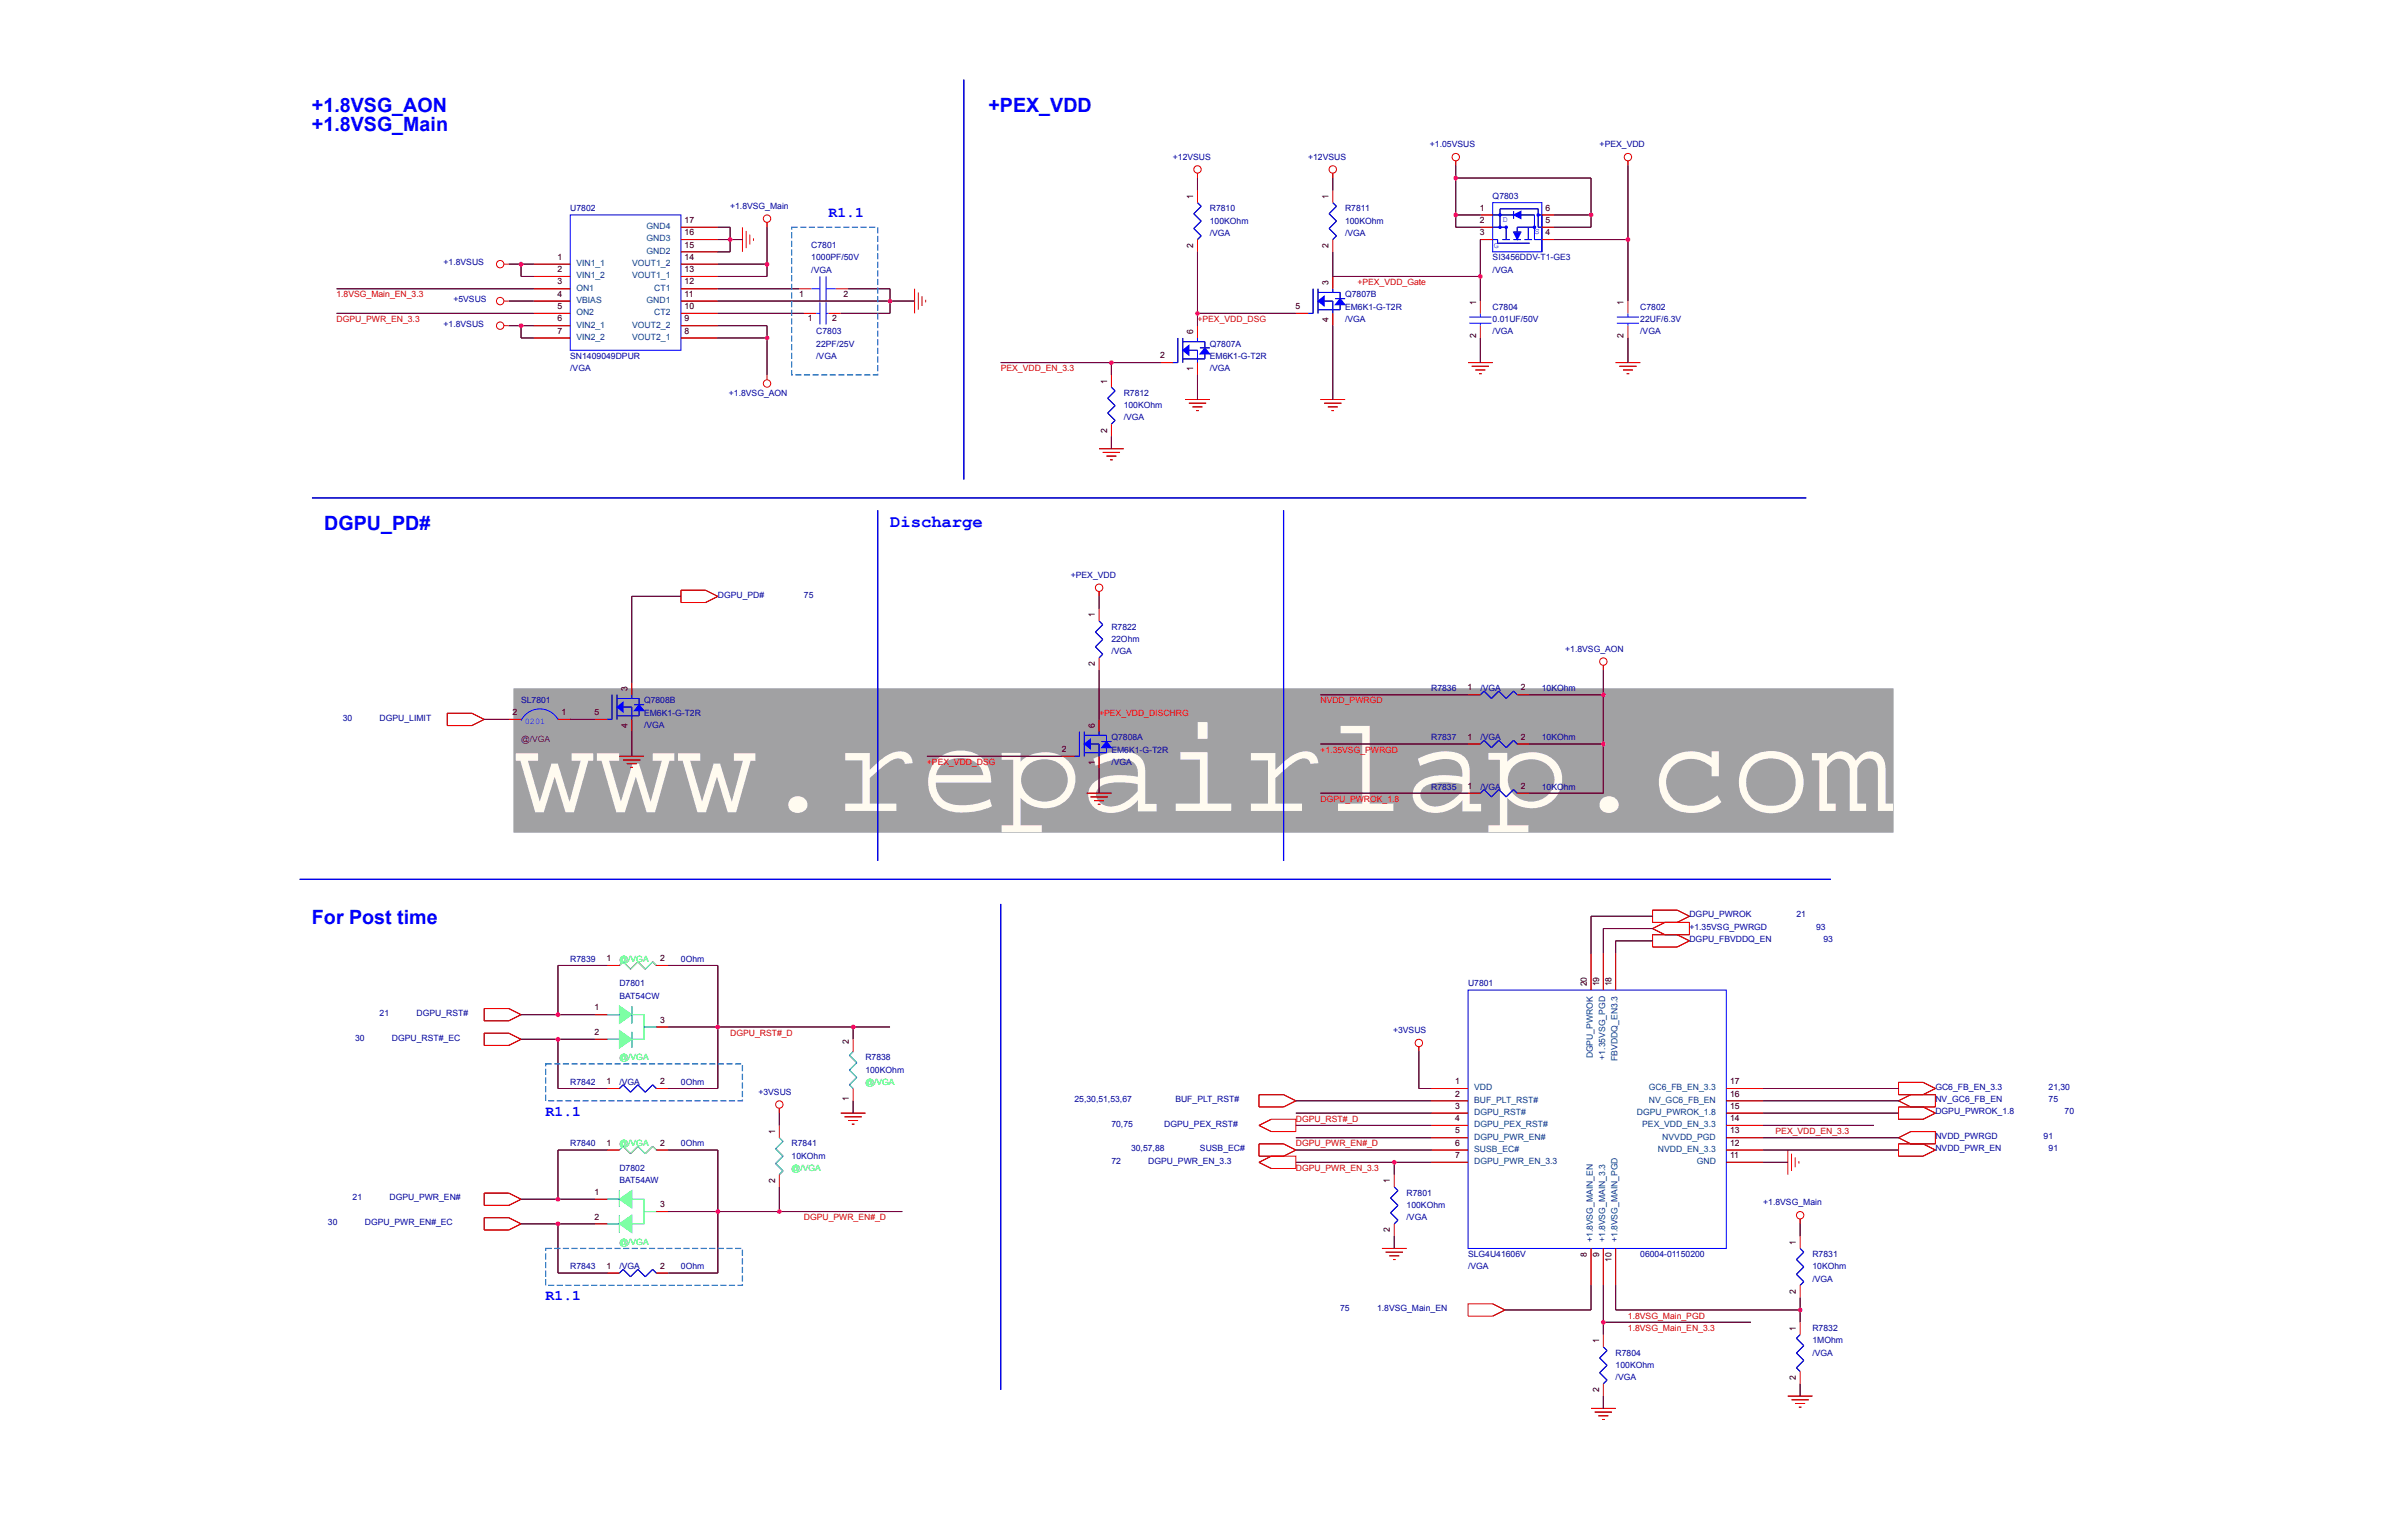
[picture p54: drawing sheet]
<svg xmlns="http://www.w3.org/2000/svg" width="220mm" height="139mm" viewBox="0 0 220 139" stroke-linecap="round" stroke-linejoin="round" font-family="sans-serif">
<defs><g id="words">
<text font-size="12.3" fill="#fffbf0" x="46.9" y="74">www.repairlap.com</text>
<g font-size="1.8" fill="#00f">
<text x="28.5" y="10.2">+1.8VSG_AON</text>
<text x="28.5" y="12">+1.8VSG_Main</text>
<text x="90.3" y="10.2">+PEX_VDD</text>
<text x="29.6" y="48.4">DGPU_PD#</text>
<text x="28.5" y="84.3">For Post time</text>
</g>
<text font-size="1.6" fill="#00f" x="81.3" y="48.2">Discharge</text>
<g font-size="1.3" fill="#00f">
<text x="75.7" y="19.8">R1.1</text>
<text x="49.8" y="101.8">R1.1</text>
<text x="49.8" y="118.7">R1.1</text>
</g>
<g font-size=".8" fill="#0000a0">
<text x="107.1" y="14.6">+12VSUS</text>
<text x="119.5" y="14.6">+12VSUS</text>
<text x="130.6" y="13.4">+1.05VSUS</text>
<text x="146.1" y="13.4">+PEX_VDD</text>
<text x="52.1" y="19.3">U7802</text>
<text x="66.7" y="19.1">+1.8VSG_Main</text>
<text x="74.1" y="22.7">C7801</text>
<text x="74.1" y="23.8">1000PF/50V</text>
<text x="110.5" y="19.3">R7810</text>
<text x="110.5" y="20.4">100KOhm</text>
<text x="110.5" y="21.5">/VGA</text>
<text x="122.8" y="19.3">R7811</text>
<text x="122.8" y="20.4">100KOhm</text>
<text x="122.8" y="21.5">/VGA</text>
<text x="136.3" y="18.2">Q7803</text>
<text x="136.3" y="23.8">SI3456DDV-T1-GE3</text>
<text x="40.5" y="24.2">+1.8VSUS</text>
<text x="40.5" y="29.8">+1.8VSUS</text>
<text x="41.4" y="27.6">+5VSUS</text>
<text x="74.1" y="24.9">/VGA</text>
<text x="122.8" y="27.1">Q7807B</text>
<text x="122.8" y="28.3">EM6K1-G-T2R</text>
<text x="122.8" y="29.4">/VGA</text>
<text x="136.3" y="24.9">/VGA</text>
<text x="136.3" y="28.3">C7804</text>
<text x="136.3" y="29.4">0.01UF/50V</text>
<text x="149.8" y="28.3">C7802</text>
<text x="149.8" y="29.4">22UF/6.3V</text>
<text x="52.1" y="32.8">SN1409049DPUR</text>
<text x="52.1" y="33.9">/VGA</text>
<text x="74.5" y="30.5">C7803</text>
<text x="74.5" y="31.6">22PF/25V</text>
<text x="74.5" y="32.8">/VGA</text>
<text x="110.5" y="31.6">Q7807A</text>
<text x="110.5" y="32.8">EM6K1-G-T2R</text>
<text x="110.5" y="33.9">/VGA</text>
<text x="136.3" y="30.5">/VGA</text>
<text x="149.8" y="30.5">/VGA</text>
<text x="66.6" y="36.1">+1.8VSG_AON</text>
<text x="102.6" y="36.1">R7812</text>
<text x="102.6" y="37.3">100KOhm</text>
<text x="102.6" y="38.4">/VGA</text>
<text x="97.8" y="52.8">+PEX_VDD</text>
<text x="65.6" y="54.6">DGPU_PD#</text>
<text x="73.4" y="54.6">75</text>
<text x="101.5" y="57.5">R7822</text>
<text x="101.5" y="58.6">22Ohm</text>
<text x="101.5" y="59.7">/VGA</text>
<text x="142.9" y="59.5">+1.8VSG_AON</text>
<text x="31.3" y="65.8">30</text>
<text x="34.7" y="65.8">DGPU_LIMIT</text>
<text x="47.6" y="64.2">SL7801</text>
<text x="58.8" y="64.2">Q7808B</text>
<text x="58.8" y="65.3">EM6K1-G-T2R</text>
<text x="130.7" y="63.1">R7836</text>
<text x="135.2" y="63.1">/VGA</text>
<text x="140.8" y="63.1">10KOhm</text>
<text x="58.8" y="66.5">/VGA</text>
<text x="101.5" y="67.6">Q7808A</text>
<text x="101.5" y="68.7">EM6K1-G-T2R</text>
<text x="101.5" y="69.8">/VGA</text>
<text x="130.7" y="67.6">R7837</text>
<text x="135.2" y="67.6">/VGA</text>
<text x="140.8" y="67.6">10KOhm</text>
<text x="130.7" y="72.1">R7835</text>
<text x="135.2" y="72.1">/VGA</text>
<text x="140.8" y="72.1">10KOhm</text>
<text x="154.3" y="83.8">DGPU_PWROK</text>
<text x="164.1" y="83.8">21</text>
<text x="52.1" y="87.8">R7839</text>
<text x="62.2" y="87.8">0Ohm</text>
<text x="154.3" y="84.9">+1.35VSG_PWRGD</text>
<text x="154.3" y="86">DGPU_FBVDDQ_EN</text>
<text x="165.9" y="84.9">93</text>
<text x="166.5" y="86">93</text>
<text x="32.4" y="95">30</text>
<text x="34.7" y="92.7">21</text>
<text x="35.8" y="95">DGPU_RST#_EC</text>
<text x="38" y="92.7">DGPU_RST#</text>
<text x="56.6" y="90">D7801</text>
<text x="56.6" y="91.2">BAT54CW</text>
<text x="127.2" y="94.3">+3VSUS</text>
<text x="134.1" y="90">U7801</text>
<text x="52.1" y="99">R7842</text>
<text x="56.6" y="99">/VGA</text>
<text x="62.2" y="99">0Ohm</text>
<text x="69.3" y="99.9">+3VSUS</text>
<text x="79" y="96.8">R7838</text>
<text x="79" y="97.9">100KOhm</text>
<text x="98.1" y="100.6">25,30,51,53,67</text>
<text x="107.3" y="100.6">BUF_PLT_RST#</text>
<text x="176.8" y="100.6">NV_GC6_FB_EN</text>
<text x="176.8" y="99.5">GC6_FB_EN_3.3</text>
<text x="176.8" y="101.7">DGPU_PWROK_1.8</text>
<text x="187.1" y="100.6">75</text>
<text x="187.1" y="99.5">21,30</text>
<text x="188.6" y="101.7">70</text>
<text x="52.1" y="104.7">R7840</text>
<text x="56.6" y="106.9">D7802</text>
<text x="62.2" y="104.7">0Ohm</text>
<text x="72.3" y="104.7">R7841</text>
<text x="72.3" y="105.8">10KOhm</text>
<text x="101.5" y="102.9">70,75</text>
<text x="101.5" y="106.2">72</text>
<text x="103.3" y="105.1">30,57,88</text>
<text x="104.9" y="106.2">DGPU_PWR_EN_3.3</text>
<text x="106.3" y="102.9">DGPU_PEX_RST#</text>
<text x="109.6" y="105.1">SUSB_EC#</text>
<text x="176.8" y="105.1">NVDD_PWR_EN</text>
<text x="176.8" y="104">NVDD_PWRGD</text>
<text x="186.6" y="104">91</text>
<text x="187.1" y="105.1">91</text>
<text x="30" y="111.8">30</text>
<text x="32.2" y="109.6">21</text>
<text x="33.3" y="111.8">DGPU_PWR_EN#_EC</text>
<text x="35.6" y="109.6">DGPU_PWR_EN#</text>
<text x="56.6" y="108">BAT54AW</text>
<text x="128.5" y="109.1">R7801</text>
<text x="128.5" y="110.3">100KOhm</text>
<text x="128.5" y="111.4">/VGA</text>
<text x="161" y="110">+1.8VSG_Main</text>
<text x="52.1" y="115.9">R7843</text>
<text x="56.6" y="115.9">/VGA</text>
<text x="62.2" y="115.9">0Ohm</text>
<text x="122.4" y="119.7">75</text>
<text x="125.8" y="119.7">1.8VSG_Main_EN</text>
<text x="134.1" y="114.8">SLG4U41606V</text>
<text x="134.1" y="115.9">/VGA</text>
<text x="149.8" y="114.8">06004-01150200</text>
<text x="165.5" y="114.8">R7831</text>
<text x="165.5" y="115.9">10KOhm</text>
<text x="165.5" y="117">/VGA</text>
<text x="147.6" y="123.7">R7804</text>
<text x="147.6" y="124.9">100KOhm</text>
<text x="147.6" y="126">/VGA</text>
<text x="165.5" y="121.5">R7832</text>
<text x="165.5" y="122.6">1MOhm</text>
<text x="165.5" y="123.7">/VGA</text>
</g>
<g font-size=".8">
<text x="50.9" y="23.7">1</text>
<text x="62.5" y="23.7">14</text>
<text x="62.5" y="22.6">15</text>
<text x="62.5" y="21.5">16</text>
<text x="62.5" y="20.4">17</text>
<text x="109" y="22.6" transform="rotate(-90 109 22.6)">2</text>
<text x="109" y="18.2" transform="rotate(-90 109 18.2)">1</text>
<text x="121.3" y="22.6" transform="rotate(-90 121.3 22.6)">2</text>
<text x="121.3" y="18.2" transform="rotate(-90 121.3 18.2)">1</text>
<text x="135.2" y="19.2">1</text>
<text x="135.2" y="20.4">2</text>
<text x="135.2" y="21.5">3</text>
<text x="141.2" y="20.4">5</text>
<text x="141.2" y="19.2">6</text>
<text x="141.2" y="21.5">4</text>
<text x="50.9" y="24.8">2</text>
<text x="50.9" y="26">3</text>
<text x="50.9" y="27.1">4</text>
<text x="50.9" y="28.2">5</text>
<text x="50.9" y="29.3">6</text>
<text x="62.5" y="29.3">9</text>
<text x="62.5" y="28.2">10</text>
<text x="62.5" y="27.1">11</text>
<text x="62.5" y="26">12</text>
<text x="62.5" y="24.8">13</text>
<text x="73" y="27.1">1</text>
<text x="73.8" y="29.3">1</text>
<text x="76" y="29.3">2</text>
<text x="77" y="27.1">2</text>
<text x="118.3" y="28.2">5</text>
<text x="121.3" y="29.4" transform="rotate(-90 121.3 29.4)">4</text>
<text x="121.3" y="26" transform="rotate(-90 121.3 26)">3</text>
<text x="134.8" y="27.9" transform="rotate(-90 134.8 27.9)">1</text>
<text x="148.3" y="27.9" transform="rotate(-90 148.3 27.9)">1</text>
<text x="50.9" y="30.5">7</text>
<text x="62.5" y="30.5">8</text>
<text x="101.1" y="35" transform="rotate(-90 101.1 35)">1</text>
<text x="106" y="32.7">2</text>
<text x="109" y="33.9" transform="rotate(-90 109 33.9)">1</text>
<text x="109" y="30.5" transform="rotate(-90 109 30.5)">6</text>
<text x="134.8" y="30.9" transform="rotate(-90 134.8 30.9)">2</text>
<text x="148.3" y="30.9" transform="rotate(-90 148.3 30.9)">2</text>
<text x="101.1" y="39.5" transform="rotate(-90 101.1 39.5)">2</text>
<text x="100" y="56.4" transform="rotate(-90 100 56.4)">1</text>
<text x="46.8" y="65.3">2</text>
<text x="51.3" y="65.3">1</text>
<text x="54.3" y="65.3">5</text>
<text x="57.3" y="63.1" transform="rotate(-90 57.3 63.1)">3</text>
<text x="100" y="60.8" transform="rotate(-90 100 60.8)">2</text>
<text x="134" y="63">1</text>
<text x="138.9" y="63">2</text>
<text x="57.3" y="66.4" transform="rotate(-90 57.3 66.4)">4</text>
<text x="97" y="68.7">2</text>
<text x="100" y="69.8" transform="rotate(-90 100 69.8)">1</text>
<text x="100" y="66.5" transform="rotate(-90 100 66.5)">6</text>
<text x="134" y="67.5">1</text>
<text x="138.9" y="67.5">2</text>
<text x="134" y="72">1</text>
<text x="138.9" y="72">2</text>
<text x="55.4" y="87.7">1</text>
<text x="60.3" y="87.7">2</text>
<text x="54.3" y="92.2">1</text>
<text x="54.3" y="94.5">2</text>
<text x="60.3" y="93.4">3</text>
<text x="77.5" y="95.3" transform="rotate(-90 77.5 95.3)">2</text>
<text x="144.9" y="90" transform="rotate(-90 144.9 90)">20</text>
<text x="146" y="90" transform="rotate(-90 146 90)">19</text>
<text x="147.2" y="90" transform="rotate(-90 147.2 90)">18</text>
<text x="55.4" y="99">1</text>
<text x="60.3" y="99">2</text>
<text x="77.5" y="100.5" transform="rotate(-90 77.5 100.5)">1</text>
<text x="132.9" y="99">1</text>
<text x="132.9" y="100.1">2</text>
<text x="132.9" y="101.2">3</text>
<text x="158" y="101.2">15</text>
<text x="158" y="100.1">16</text>
<text x="158" y="99">17</text>
<text x="55.4" y="104.6">1</text>
<text x="60.3" y="104.6">2</text>
<text x="70.8" y="103.5" transform="rotate(-90 70.8 103.5)">1</text>
<text x="132.9" y="102.3">4</text>
<text x="132.9" y="103.5">5</text>
<text x="132.9" y="104.6">6</text>
<text x="132.9" y="105.7">7</text>
<text x="158" y="105.7">11</text>
<text x="158" y="104.6">12</text>
<text x="158" y="103.5">13</text>
<text x="158" y="102.3">14</text>
<text x="54.3" y="109.1">1</text>
<text x="54.3" y="111.3">2</text>
<text x="60.3" y="110.2">3</text>
<text x="70.8" y="108" transform="rotate(-90 70.8 108)">2</text>
<text x="126.9" y="112.5" transform="rotate(-90 126.9 112.5)">2</text>
<text x="126.9" y="108" transform="rotate(-90 126.9 108)">1</text>
<text x="164" y="113.6" transform="rotate(-90 164 113.6)">1</text>
<text x="55.4" y="115.8">1</text>
<text x="60.3" y="115.8">2</text>
<text x="144.9" y="114.7" transform="rotate(-90 144.9 114.7)">8</text>
<text x="146" y="114.7" transform="rotate(-90 146 114.7)">9</text>
<text x="147.2" y="115.2" transform="rotate(-90 147.2 115.2)">10</text>
<text x="164" y="118.1" transform="rotate(-90 164 118.1)">2</text>
<text x="146" y="122.6" transform="rotate(-90 146 122.6)">1</text>
<text x="164" y="126" transform="rotate(-90 164 126)">2</text>
<text x="164" y="121.5" transform="rotate(-90 164 121.5)">1</text>
<text x="146" y="127.1" transform="rotate(-90 146 127.1)">2</text>
</g>
<g font-size=".8" fill="#004080">
<text x="59.1" y="23.2">GND2</text>
<text x="59.1" y="22">GND3</text>
<text x="59.1" y="20.9">GND4</text>
<text x="52.6" y="24.3">VIN1_1</text>
<text x="52.6" y="25.4">VIN1_2</text>
<text x="52.6" y="26.5">ON1</text>
<text x="52.6" y="27.7">VBIAS</text>
<text x="52.6" y="28.8">ON2</text>
<text x="52.6" y="29.9">VIN2_1</text>
<text x="57.7" y="29.9">VOUT2_2</text>
<text x="57.7" y="25.4">VOUT1_1</text>
<text x="57.7" y="24.3">VOUT1_2</text>
<text x="59.1" y="27.7">GND1</text>
<text x="59.7" y="28.8">CT2</text>
<text x="59.7" y="26.5">CT1</text>
<text x="52.6" y="31">VIN2_2</text>
<text x="57.7" y="31">VOUT2_1</text>
<text x="134.6" y="99.5">VDD</text>
<text x="134.6" y="100.7">BUF_PLT_RST#</text>
<text x="134.6" y="101.8">DGPU_RST#</text>
<text x="145.5" y="96.6" transform="rotate(-90 145.5 96.6)">DGPU_PWROK</text>
<text x="146.6" y="96.7" transform="rotate(-90 146.6 96.7)">+1.35VSG_PGD</text>
<text x="147.7" y="96.8" transform="rotate(-90 147.7 96.8)">FBVDDQ_EN3.3</text>
<text x="149.5" y="101.8">DGPU_PWROK_1.8</text>
<text x="150.6" y="99.5">GC6_FB_EN_3.3</text>
<text x="150.6" y="100.7">NV_GC6_FB_EN</text>
<text x="134.6" y="102.9">DGPU_PEX_RST#</text>
<text x="134.6" y="104">DGPU_PWR_EN#</text>
<text x="134.6" y="105.2">SUSB_EC#</text>
<text x="134.6" y="106.3">DGPU_PWR_EN_3.3</text>
<text x="150" y="102.9">PEX_VDD_EN_3.3</text>
<text x="151.4" y="105.2">NVDD_EN_3.3</text>
<text x="151.8" y="104">NVVDD_PGD</text>
<text x="155" y="106.3">GND</text>
<text x="145.5" y="113.4" transform="rotate(-90 145.5 113.4)">+1.8VSG_MAIN_EN</text>
<text x="146.6" y="113.4" transform="rotate(-90 146.6 113.4)">+1.8VSG_MAIN_3.3</text>
<text x="147.7" y="113.4" transform="rotate(-90 147.7 113.4)">+1.8VSG_MAIN_PGD</text>
</g>
<g font-size=".8" fill="#00f">
<text x="136.4" y="22.6">G</text>
<text x="137.2" y="20.2">D</text>
<text x="140.1" y="21.4">S</text>
<text x="47.9" y="66.1">0201</text>
</g>
<g font-size=".8" fill="#f00">
<text x="30.7" y="27.1">1.8VSG_Main_EN_3.3</text>
<text x="30.7" y="29.4">DGPU_PWR_EN_3.3</text>
<text x="109.4" y="29.4">+PEX_VDD_DSG</text>
<text x="124" y="26">+PEX_VDD_Gate</text>
<text x="91.4" y="33.9">PEX_VDD_EN_3.3</text>
<text x="100.4" y="65.3">+PEX_VDD_DISCHRG</text>
<text x="120.6" y="64.2">NVDD_PWRGD</text>
<text x="84.7" y="69.8">+PEX_VDD_DSG</text>
<text x="120.6" y="68.7">+1.35VSG_PWRGD</text>
<text x="120.6" y="73.2">DGPU_PWROK_1.8</text>
<text x="66.7" y="94.5">DGPU_RST#_D</text>
<text x="118.4" y="106.9">DGPU_PWR_EN_3.3</text>
<text x="118.4" y="102.4">DGPU_RST#_D</text>
<text x="118.4" y="104.7">DGPU_PWR_EN#_D</text>
<text x="162.2" y="103.5">PEX_VDD_EN_3.3</text>
<text x="73.4" y="111.4">DGPU_PWR_EN#_D</text>
<text x="148.7" y="120.4">1.8VSG_Main_PGD</text>
<text x="148.7" y="121.5">1.8VSG_Main_EN_3.3</text>
</g>
<text font-size=".8" fill="#008000" x="47.6" y="67.7">@/VGA</text>
<g font-size=".8" fill="#0f0">
<text x="56.6" y="87.8">@/VGA</text>
<text x="56.6" y="96.8">@/VGA</text>
<text x="79" y="99">@/VGA</text>
<text x="56.6" y="104.7">@/VGA</text>
<text x="72.3" y="106.9">@/VGA</text>
<text x="56.6" y="113.6">@/VGA</text>
</g>
</g></defs>
<path d="M46.9 62.9h126v13.1h-126z" fill="#a1a1a3" stroke="#a1a1a3" stroke-width=".09"/>
<path d="M51 65.7a1.91 1.91 0 0 0-3.4 .1" fill="none" stroke="#00f" stroke-width=".09"/>
<path d="M46.5 65.7h1.1zM51 65.7h1.1zM55.4 111.7h1.2zM56.6 108.7v1.5z" fill="#000"/>
<path d="M46.5 65.7h1.1M51 65.7h1.1" fill="none" stroke="#f00" stroke-width=".09"/>
<path d="M55.4 111.7h1.2M56.6 108.7v1.5" fill="none" stroke="#00ff80" stroke-width=".09"/>
<path d="M56.6 109.5l1.1-.8v1.6z" fill="#00ff80"/>
<path d="M56.6 109.5l1.1-.8v1.6z" fill="none" stroke="#00ff80" stroke-width=".09"/>
<path d="M56.6 111.7l1.1-.8v1.6z" fill="#00ff80"/>
<path d="M55.4 109.5h1.2M56.6 111.7l1.1-.8v1.6zM56.6 110.9v1.6M57.7 109.5h1.1v2.2h-1.1M58.8 110.6h1.1" fill="none" stroke="#00ff80" stroke-width=".09"/>
<g fill="#000">
<path d="M109 19.5l.7 .7zM109.4 18.5l.3 .3zM109.7 18.8l-.7 .7zM101.2 37.7l.6 .7zM101.2 36.4l.6 .6zM101.5 35.3l.3 .4zM101.8 38.4l-.3 .3zM101.8 37l-.6 .7zM101.8 35.7l-.6 .7zM109 20.9l.7 .6zM109.7 21.5l-.3 .4zM109.7 20.2l-.7 .7z"/>
<path d="M100 59l.7 .7zM100 57.7l.7 .7zM100.4 56.7l.3 .3zM100.7 59.7l-.3 .4zM100.7 58.4l-.7 .6zM100.7 57l-.7 .7zM98.1 69h.5zM56.9 87.8l-.3 .3zM55.4 88.1h1.2zM56.6 99.4l.3-.4zM55.4 99.4h1.2zM56.9 87.8l.7 .7z"/>
<path d="M56.9 99l.7 .7zM57.6 88.5l.7-.7zM57.6 99.7l.7-.7zM58.3 87.8l.6 .7zM58.3 99l.6 .7zM58.9 88.5l.7-.7zM58.9 99.7l.7-.7zM59.6 87.8l.3 .3zM59.6 99l.3 .4zM59.9 88.1h1.2zM59.9 99.4h1.2zM55.4 109.5h1.2z"/>
<path d="M54.3 109.5h1.1zM54.3 111.7h1.1zM56.6 110.9v1.6zM58.8 110.6h1.1zM59.9 110.6h1.2zM127 110.7l.7 .7zM127 109.4l.7 .6zM127.3 108.4l.4 .3zM127.7 111.4l-.4 .3zM127.7 110l-.7 .7zM127.7 108.7l-.7 .7z"/>
</g>
<g fill="none" stroke="#f00" stroke-width=".09">
<path d="M109.4 17.4v1.1M101.5 34.2v1.1M101.5 38.7v1.1M109.4 21.9v1.1M100.4 55.6v1.1M100.4 60.1v1.1M55.4 88.1h1.2M55.4 99.4h1.2M59.9 88.1h1.2M59.9 99.4h1.2M54.3 109.5h1.1M54.3 111.7h1.1"/>
<path d="M59.9 110.6h1.2M127.3 107.2v1.2M127.3 111.7v1.2"/>
</g>
<path d="M56.6 88.1l.3-.3 .7 .7 .7-.7 .6 .7 .7-.7 .3 .3" fill="none" stroke="#80ff80" stroke-width=".09"/>
<path d="M109.4 18.5l.3 .3-.7 .7 .7 .7-.7 .7 .7 .6-.3 .4M101.5 35.3l.3 .4-.6 .7 .6 .6-.6 .7 .6 .7-.3 .3M100.4 56.7l.3 .3-.7 .7 .7 .7-.7 .6 .7 .7-.3 .4M98.6 66.8v2.2h-.5M99 66.8v2.2M59.9 99.4l-.3-.4-.7 .7-.6-.7-.7 .7-.7-.7-.3 .4M127.3 108.4l.4 .3-.7 .7 .7 .6-.7 .7 .7 .7-.4 .3" fill="none" stroke="#00f" stroke-width=".09"/>
<path d="M98.6 66.8v2.2M99 66.8v2.2" fill="none" stroke="#000" stroke-width=".09"/>
<path d="M99 67.9l.6-.4v.9z" fill="#00f"/>
<path d="M99 67.9l.6-.4v.9zM99 68.7h1.4M99.6 67.9h.8v1.1M100.4 66.8v.3h-1.4" fill="none" stroke="#00f" stroke-width=".09"/>
<path d="M99 67.1h1.4zM99 68.7h1.4zM99.6 67.9h.8zM100.4 67.9v1.1zM100.4 66.8v.3z" fill="#000"/>
<path d="M101.1 67.7l.4 .6h-.9z" fill="#00f"/>
<path d="M121.7 18.5l.4 .3-.7 .7 .7 .7-.7 .7 .7 .6-.4 .4M74.1 26.4h.8M74.9 25.2v2.3M75.4 25.2v2.3M75.4 26.4h.9M100.4 67.1h.7v.6M100.6 67.7h.9M101.1 67.7l.4 .6h-.9zM101.1 68.3v.4h-.7M135.2 72.4l.3-.3 .7 .7 .7-.7 .7 .7 .6-.7 .4 .3" fill="none" stroke="#00f" stroke-width=".09"/>
<g fill="#000">
<path d="M121.4 19.5l.7 .7zM121.7 18.5l.4 .3zM122.1 18.8l-.7 .7zM121.4 20.9l.7 .6zM122.1 21.5l-.4 .4zM122.1 20.2l-.7 .7zM97 69h1.1zM100.4 68.7h.7zM100.4 67.1h.7zM100.4 65.7v1.1zM100.4 69v1.2zM100.6 67.7h.9z"/>
<path d="M101.1 68.3v.4zM101.1 67.1v.6zM135.2 72.4l.3-.3zM134.1 72.4h1.1zM135.5 72.1l.7 .7zM136.2 72.8l.7-.7zM136.9 72.1l.7 .7zM137.6 72.8l.6-.7zM138.2 72.1l.4 .3zM138.6 72.4h1.1zM55.4 94.9h1.2zM57.7 94.2v1.5z"/>
</g>
<path d="M121.7 17.4v1.1M73 26.4h1.1M76.3 26.4h1.2M121.7 21.9v1.1M97 69h1.1M100.4 65.7v1.1M100.4 69v1.2M134.1 72.4h1.1M138.6 72.4h1.1" fill="none" stroke="#f00" stroke-width=".09"/>
<path d="M55.4 94.9h1.2M57.7 94.2v1.5" fill="none" stroke="#00ff80" stroke-width=".09"/>
<path d="M56.6 94.1l1.1 .8-1.1 .8z" fill="#00ff80"/>
<path d="M56.6 94.1l1.1 .8-1.1 .8z" fill="none" stroke="#00ff80" stroke-width=".09"/>
<path d="M56.6 91.8l1.1 .8-1.1 .8z" fill="#00ff80"/>
<path d="M55.4 92.6h1.2M56.6 91.8l1.1 .8-1.1 .8zM57.7 92.6h1.1v2.3h-1.1M57.7 91.8v1.6M58.8 93.8h1.1" fill="none" stroke="#00ff80" stroke-width=".09"/>
<g fill="#000">
<path d="M107.1 33.1h.5zM55.4 92.6h1.2zM54.3 92.6h1.1zM54.3 94.9h1.1zM57.7 91.8v1.6zM58.8 93.8h1.1zM59.9 93.8h1.2zM164.1 124.9l.3 .3zM164.1 123.5l.6 .7zM164.1 122.2l.6 .6zM164.4 121.8l-.3 .4zM164.7 124.2l-.6 .7z"/>
<path d="M164.7 122.8l-.6 .7z"/>
</g>
<path d="M135.2 27.5v1.1M135.2 29.7v1.2M54.3 92.6h1.1M54.3 94.9h1.1M59.9 93.8h1.2M164.4 120.7v1.1M164.4 125.2v1.1" fill="none" stroke="#f00" stroke-width=".09"/>
<path d="M107.6 30.9v2.2h-.5M108 30.9v2.2M134.2 28.9h2M134.2 29.5h2M135.2 28.6v.3M135.2 29.5v.2M164.4 121.8l-.3 .4 .6 .6-.6 .7 .6 .7-.6 .7 .3 .3" fill="none" stroke="#00f" stroke-width=".09"/>
<path d="M107.6 30.9v2.2M108 30.9v2.2" fill="none" stroke="#000" stroke-width=".09"/>
<path d="M108 32l.6-.5v.9z" fill="#00f"/>
<path d="M108 32l.6-.5v.9zM108 32.8h1.4M108.6 32h.8v1.1M109.4 30.9v.3h-1.4" fill="none" stroke="#00f" stroke-width=".09"/>
<path d="M108 31.2h1.4zM108 32.8h1.4zM108.6 32h.8zM109.4 32v1.1zM109.4 30.9v.3z" fill="#000"/>
<path d="M110 31.8l.5 .5h-.9z" fill="#00f"/>
<path d="M74.5 28.6h.4M74.9 27.6v2M75.4 27.6v2M75.4 28.6h.3M109.4 31.2h.6v.6M109.6 31.8h.9M110 31.8l.5 .5h-.9zM110 32.3v.5h-.6M119.9 26.4v2.2h-.4M120.4 26.4v2.2" fill="none" stroke="#00f" stroke-width=".09"/>
<path d="M106 33.1h1.1zM109.4 32.8h.6zM109.4 31.2h.6zM109.4 29.7v1.2zM109.4 33.1v1.1zM109.6 31.8h.9zM110 32.3v.5zM110 31.2v.6zM119.5 28.6h.4z" fill="#000"/>
<path d="M73.4 28.6h1.1M75.7 28.6h1.1M106 33.1h1.1M109.4 29.7v1.2M109.4 33.1v1.1" fill="none" stroke="#f00" stroke-width=".09"/>
<path d="M119.9 26.4v2.2M120.4 26.4v2.2" fill="none" stroke="#000" stroke-width=".09"/>
<path d="M120.4 27.5l.5-.5v.9z" fill="#00f"/>
<path d="M120.4 27.5l.5-.5v.9zM120.4 28.3h1.3M120.9 27.5h.8v1.1M121.7 26.4v.3h-1.3" fill="none" stroke="#00f" stroke-width=".09"/>
<path d="M120.4 26.7h1.3zM120.4 28.3h1.3zM120.9 27.5h.8zM121.7 27.5v1.1zM121.7 26.4v.3z" fill="#000"/>
<path d="M122.4 27.3l.4 .5h-.9z" fill="#00f"/>
<path d="M121.7 26.7h.7v.6M121.9 27.3h.9M122.4 27.3l.4 .5h-.9zM122.4 27.8v.5h-.7M55.9 63.4v2.3h-.5M56.3 63.4v2.3M164.4 114l.3 .3-.6 .7 .6 .7-.6 .6 .6 .7-.3 .3M146.4 123l.4 .3-.7 .7 .7 .6-.7 .7 .7 .7-.4 .3" fill="none" stroke="#00f" stroke-width=".09"/>
<g fill="#000">
<path d="M118.4 28.6h1.1zM121.7 28.3h.7zM121.7 26.7h.7zM121.7 25.2v1.2zM121.7 28.6v1.1zM121.9 27.3h.9zM122.4 27.8v.5zM122.4 26.7v.6zM55.4 65.7h.5zM70.8 106.2l.7 .7zM70.8 104.9l.7 .6zM71.2 103.9l.3 .3z"/>
<path d="M71.5 106.9l-.3 .3zM71.5 105.5l-.7 .7zM71.5 104.2l-.7 .7zM164.1 116.3l.6 .7zM164.1 115l.6 .7zM164.4 114l.3 .3zM164.7 117l-.3 .3zM164.7 115.7l-.6 .6zM164.7 114.3l-.6 .7zM146.1 125.3l.7 .7zM146.1 124l.7 .6zM146.4 123l.4 .3z"/>
<path d="M146.8 126l-.4 .3zM146.8 124.6l-.7 .7zM146.8 123.3l-.7 .7z"/>
</g>
<path d="M118.4 28.6h1.1M121.7 25.2v1.2M121.7 28.6v1.1M71.2 102.7v1.2M71.2 107.2v1.2M164.4 112.9v1.1M164.4 117.3v1.2M146.4 121.8v1.2M146.4 126.3v1.2" fill="none" stroke="#f00" stroke-width=".09"/>
<path d="M71.2 103.9l.3 .3-.7 .7 .7 .6-.7 .7 .7 .7-.3 .3" fill="none" stroke="#00ff80" stroke-width=".09"/>
<path d="M55.9 63.4v2.3M56.3 63.4v2.3" fill="none" stroke="#000" stroke-width=".09"/>
<path d="M56.3 64.6l.6-.5v.9z" fill="#00f"/>
<path d="M56.3 64.6l.6-.5v.9zM56.3 65.3h1.4M56.9 64.6h.8v1.1M57.7 63.4v.4h-1.4" fill="none" stroke="#00f" stroke-width=".09"/>
<path d="M56.3 63.8h1.4zM56.3 65.3h1.4zM56.9 64.6h.8zM57.7 64.6v1.1zM57.7 63.4v.4z" fill="#000"/>
<path d="M58.4 64.3l.4 .6h-.9z" fill="#00f"/>
<path d="M140.1 19.6v1.1M136.3 20.7h1.3M138.6 20.7v1.2M139.2 21.9h.7M57.7 63.8h.7v.5M57.9 64.3h.9M58.4 64.3l.4 .6h-.9zM58.4 64.9v.4h-.7M138.6 63.4l-.4-.3-.6 .7-.7-.7-.7 .7-.7-.7-.3 .3M56.6 116.2l.3-.3 .7 .7 .7-.7 .6 .7 .7-.7 .3 .3" fill="none" stroke="#00f" stroke-width=".09"/>
<g fill="#000">
<path d="M140.1 19.6v1.1zM136.3 20.7h1.3zM138.6 20.7v1.2zM139.2 21.9h.7zM54.3 65.7h1.1zM57.7 65.3h.7zM57.7 63.8h.7zM57.7 62.3v1.1zM57.7 65.7v1.1zM57.9 64.3h.9zM58.4 64.9v.4zM58.4 63.8v.5z"/>
<path d="M135.2 63.4l.3-.3zM134.1 63.4h1.1zM135.5 63.1l.7 .7zM136.2 63.8l.7-.7zM136.9 63.1l.7 .7zM137.6 63.8l.6-.7zM138.2 63.1l.4 .3zM138.6 63.4h1.1zM56.6 105l.3-.3zM55.4 105h1.2zM56.6 116.2l.3-.3zM55.4 116.2h1.2z"/>
<path d="M56.9 104.7l.7 .6zM56.9 115.9l.7 .7zM57.6 105.3l.7-.6zM57.6 116.6l.7-.7zM58.3 104.7l.6 .6zM58.3 115.9l.6 .7zM58.9 105.3l.7-.6zM58.9 116.6l.7-.7zM59.6 104.7l.3 .3zM59.6 115.9l.3 .3zM59.9 105h1.2zM59.9 116.2h1.2z"/>
</g>
<path d="M54.3 65.7h1.1M57.7 62.3v1.1M57.7 65.7v1.1M134.1 63.4h1.1M138.6 63.4h1.1M55.4 105h1.2M55.4 116.2h1.2M59.9 105h1.2M59.9 116.2h1.2" fill="none" stroke="#f00" stroke-width=".09"/>
<path d="M56.6 105l.3-.3 .7 .6 .7-.6 .6 .6 .7-.6 .3 .3" fill="none" stroke="#80ff80" stroke-width=".09"/>
<path d="M138.2 21.2h.7l-.3 .7z" fill="#00f"/>
<path d="M138.2 19.3v.7M140.1 19.6h-3.1v1.1M140.8 19.6v3.4M136.8 22.2h2.9M137.2 21.9h.7M137.6 20.7v1.2M138.2 21.9h.7M138.2 21.2h.7l-.3 .7zM138.2 21.2h.7M139.6 20.7h.5" fill="none" stroke="#00f" stroke-width=".09"/>
<path d="M138.2 19.3v.7zM137 19.6v1.1zM137.6 20.7v1.2zM137.2 21.9h.7zM138.2 21.2h.7zM138.2 21.9h.7zM139.6 20.7h.5z" fill="#000"/>
<path d="M137 19.6h3.1M140.8 19.6v3.4M136.8 22.2h2.9" fill="none" stroke="#000" stroke-width=".09"/>
<path d="M138.2 19.6l.7-.3v.7z" fill="#00f"/>
<path d="M138.2 19.6l.7-.3v.7zM138.6 20.7h1v1.2" fill="none" stroke="#00f" stroke-width=".09"/>
<path d="M138.6 20.7h1zM139.6 20.7v1.2z" fill="#000"/>
<circle cx="137" cy="20.7" r=".11" fill="#00f"/>
<circle cx="137" cy="20.7" r=".11" fill="none" stroke="#00f" stroke-width=".09"/>
<circle cx="140.1" cy="20.7" r=".11" fill="#00f"/>
<g fill="none" stroke="#00f" stroke-width=".09">
<path d="M136.3 18.5h4.5v4.5h-4.5zM140.1 20.7v1.2h.7"/>
<circle cx="140.1" cy="20.7" r=".11"/>
</g>
<path d="M140.1 20.7v1.2zM140.1 21.9h.7z" fill="#000"/>
<circle cx="137.6" cy="20.7" r=".11" fill="#00f"/>
<g fill="none" stroke="#00f" stroke-width=".09">
<path d="M136.3 19.6h.7v-.5h3.5v1.6h.3M140.5 19.6h.3M136.3 21.9h.5v.3"/>
<circle cx="137.6" cy="20.7" r=".11"/>
</g>
<path d="M136.3 19.6h.7zM137 19.1v.5zM140.5 19.1v1.6zM140.5 19.6h.3zM136.3 21.9h.5zM136.8 21.9v.3zM140.5 20.7h.3z" fill="#000"/>
<path d="M137 19.1h3.5" fill="none" stroke="#000" stroke-width=".09"/>
<circle cx="140.5" cy="19.6" r=".11" fill="#00f"/>
<circle cx="140.5" cy="19.6" r=".11" fill="none" stroke="#00f" stroke-width=".09"/>
<circle cx="137" cy="19.6" r=".11" fill="#00f"/>
<g fill="none" stroke="#00f" stroke-width=".09">
<path d="M52.1 19.6h10.1v12.4h-10.1zM147.7 28.9h2M147.7 29.5h2M148.7 28.6v.3M148.7 29.5v.2M135.2 67.9l.3-.3 .7 .7 .7-.7 .7 .7 .6-.7 .4 .3M134.1 90.4h23.6v23.6h-23.6z"/>
<circle cx="137" cy="19.6" r=".11"/>
</g>
<g fill="#000">
<path d="M109.4 16.3v1.1zM109.4 15.8v.5zM121.7 16.3v1.1zM121.7 15.8v.5zM133 15.1v1.2zM133 14.7v.4zM135.2 19.6h1.1zM140.8 19.6h1.1zM148.7 14.7v.4zM46.5 24.1h1.1zM47.6 24.1v1.1zM46.5 29.7h1.1z"/>
<path d="M47.6 29.7v1.2zM47.6 25.2h1.1zM47.6 24.1h1.1zM47.6 29.7h1.1zM47.6 30.9h1.1zM65.6 21.9h1.1zM65.6 23h1.1zM66.7 21.9v1.1zM65.6 20.7h1.1zM66.7 20.7v1.2zM66.7 21.9h1.1zM70.1 24.1v1.1z"/>
<path d="M70.1 29.7v1.2zM70.1 20.3v.4zM81.3 27.5v1.1zM81.3 26.4v1.1zM101.5 33.1v1.1zM108.6 36.8h1.6zM109.3 37.5h.2zM109.4 28.6v1.1zM108.9 37.1h.9zM120.9 36.8h1.6zM121.6 37.5h.2zM121.3 37.1h.9z"/>
<path d="M133 19.6v1.1zM134.4 33.4h1.6zM135.1 34.1h.2zM134.7 33.8h.9zM135.2 20.7h1.1zM135.2 21.9h1.1zM140.8 20.7h1.1zM140.8 21.9h1.1zM145.3 19.6v1.1zM147.9 33.4h1.6zM148.6 34.1h.2zM148.2 33.8h.9z"/>
<path d="M62.2 53.9v1.1zM64.4 53.9l1.2 .5zM64.4 55l1.2-.6zM100.4 54.4v1.2zM100.4 54v.4zM100.7 41.3h1.6zM101.4 42h.2zM101.5 39.8v1.2zM101.1 41.6h.9zM40.8 65.1v1.1zM43.1 65.1l1.1 .6zM43.1 66.2l1.1-.5z"/>
<path d="M57.2 69.7h.9zM57.6 70.1h.2zM56.9 69.4h1.6zM99.6 72.8h1.6zM100.3 73.4h.2zM99.9 73.1h.9zM135.2 67.9l.3-.3zM134.1 67.9h1.1zM135.5 67.6l.7 .7zM136.2 68.3l.7-.7zM136.9 67.6l.7 .7zM137.6 68.3l.6-.7z"/>
<path d="M138.2 67.6l.4 .3zM138.6 67.9h1.1zM146.4 60.7v.5zM44.2 92.1v1.1zM44.2 94.3v1.1zM46.5 92.1l1.1 .5zM46.5 94.3l1.1 .6zM46.5 93.2l1.1-.6zM46.5 95.4l1.1-.5zM77.6 96.3l.3-.3zM77.6 97.7l.7-.7zM77.6 99l.7-.6z"/>
<path d="M77.9 93.8v1.1zM77.6 99l.3 .4zM77.6 96.3l.7 .7zM77.6 97.7l.7 .7zM117.2 99.9l1.2 .6zM129.6 95.6v.4zM129.6 99.4h1.1zM147.6 85.9v1.1zM150.9 83.1v1.1zM150.9 85.3v1.2zM150.9 84.8l1.1 .5zM150.9 84.8l1.1-.6z"/>
<path d="M153.2 83.1l1.1 .5zM153.2 85.3l1.1 .6zM153.2 84.2l1.1-.6zM153.2 86.5l1.1-.6zM154.3 84.2v1.1zM173.4 98.8v1.1zM173.4 100.5l1.1-.6zM175.6 98.8l1.2 .6zM175.6 99.9l1.2-.5zM44.2 108.9v1.1zM44.2 111.2v1.1zM46.5 108.9l1.1 .6z"/>
<path d="M46.5 111.2l1.1 .5zM46.5 110l1.1-.5zM46.5 112.3l1.1-.6zM71.2 101.6v1.1zM71.2 101.2v.4zM77.5 102.3h.9zM77.9 100.5v1.1zM77.8 102.6h.2zM77.1 102h1.6zM115 104.4v1.1zM115 99.9v1.2zM115 102.7l1.1-.5z"/>
<path d="M115 106.1l1.1-.6zM115 102.7l1.1 .6zM115 106.1l1.1 .6zM117.2 104.4l1.2 .6zM117.2 105.5l1.2-.5zM117.2 101.1l1.2-.6zM126.5 114.3h1.6zM127.2 115h.2zM127.3 112.8v1.2zM127.3 106.1v1.1zM126.9 114.6h.9zM136.3 119l1.1 .6z"/>
<path d="M164.4 111.7v1.1zM164.4 118.5v1.1zM164.4 111.3v.4zM173.4 104.4v1.1zM173.4 101.1v1.1zM173.4 103.9l1.1 .5zM173.4 100.5l1.1 .6zM173.4 103.9l1.1-.6zM175.6 104.4l1.2 .6zM175.6 101.1l1.2 .5zM175.6 105.5l1.2-.5zM175.6 102.2l1.2-.6z"/>
<path d="M176.8 103.3v1.1zM176.8 99.9v1.2zM136.3 120.2l1.1-.6zM145.6 128.9h1.6zM146.3 129.6h.2zM146.4 127.5v1.1zM146.4 120.7v1.1zM146 129.2h.9zM164 128.1h.9zM164.4 126.3v1.2zM164.4 119.6v1.1zM164.3 128.5h.2z"/>
<path d="M163.6 127.8h1.6z"/>
</g>
<g fill="none" stroke="#f00" stroke-width=".09">
<path d="M109.4 15.8v.5M121.7 15.8v.5M133 14.7v.4M135.2 19.6h1.1M140.8 19.6h1.1M148.7 14.7v.4M46 24.1h.5M46 27.5h.5M46 29.7h.5M48.7 24.1h3.4M48.7 25.2h3.4M48.7 26.4h3.4"/>
<path d="M48.7 27.5h3.4M48.7 28.6h3.4M48.7 29.7h3.4M48.7 30.9h3.4M62.2 20.7h3.4M62.2 21.9h3.4M62.2 24.1h3.4M62.2 25.2h3.4M62.2 26.4h3.4M62.2 27.5h3.4M62.2 28.6h3.4M62.2 29.7h3.4"/>
<path d="M62.2 30.9h3.4M62.2 23h3.4M67.8 20.7v2.3M68.1 21.1v1.6M68.5 21.4v.9M68.8 21.8v.2M70.1 34.2v.5M70.1 20.3v.4M83.5 26.4v2.2M83.9 26.7v1.6M84.2 27v.9M84.5 27.4v.2"/>
<path d="M108.2 36.5h2.3M108.6 36.8h1.6M108.9 37.1h.9M109.3 37.5h.2M120.6 36.5h2.2M120.9 36.8h1.6M121.3 37.1h.9M121.6 37.5h.2M134.1 33.1h2.2M134.4 33.4h1.6M134.7 33.8h.9M135.1 34.1h.2"/>
<path d="M135.2 20.7h1.1M135.2 21.9h1.1M140.8 20.7h1.1M140.8 21.9h1.1M147.6 33.1h2.2M147.9 33.4h1.6M148.2 33.8h.9M148.6 34.1h.2M148.7 27.5v1.1M148.7 29.7v1.2M62.2 53.9h2.2l1.2 .5-1.2 .6h-2.2zM100.4 41h2.2"/>
<path d="M100.4 54v.4M100.7 41.3h1.6M101.1 41.6h.9M101.4 42h.2M40.8 65.1h2.3l1.1 .6-1.1 .5h-2.3zM56.6 69h2.2M56.9 69.4h1.6M57.2 69.7h.9M57.6 70.1h.2M99.3 72.4h2.2M99.6 72.8h1.6M99.9 73.1h.9"/>
<path d="M100.3 73.4h.2M134.1 67.9h1.1M138.6 67.9h1.1M146.4 60.7v.5M44.2 92.1h2.3l1.1 .5-1.1 .6h-2.3zM44.2 94.3h2.3l1.1 .6-1.1 .5h-2.3zM77.9 94.9v1.1M77.9 99.4v1.1M115 99.9h2.2l1.2 .6-1.2 .6h-2.2zM129.6 95.6v.4M130.7 99.4h3.4M145.3 87v3.4"/>
<path d="M146.4 87v3.4M147.6 87v3.4M152 84.2l-1.1 .6 1.1 .5M153.2 84.2l1.1-.6-1.1-.5h-2.3v1.1h3.4v1.1h-3.4v1.2h2.3l1.1-.6-1.1-.6M157.7 99.4h3.3M174.5 99.9l-1.1 .6 1.1 .6M175.6 99.9l1.2-.5-1.2-.6h-2.2v1.1h3.4v1.2h-3.4v1.1h2.2l1.2-.6-1.2-.5M44.2 108.9h2.3l1.1 .6-1.1 .5h-2.3zM44.2 111.2h2.3l1.1 .5-1.1 .6h-2.3zM71.2 101.2v.4M76.8 101.6h2.2M77.1 102h1.6"/>
<path d="M77.5 102.3h.9M77.8 102.6h.2M115 104.4h2.2l1.2 .6-1.2 .5h-2.2zM115 102.7l1.1-.5h2.3v1.1h-2.3zM115 106.1l1.1-.6h2.3v1.2h-2.3zM126.2 114h2.3M126.5 114.3h1.6M126.9 114.6h.9M127.2 115h.2M130.7 100.5h3.4M130.7 101.6h3.4M130.7 102.7h3.4"/>
<path d="M130.7 103.9h3.4M130.7 105h3.4M130.7 106.1h3.4M134.1 119h2.2l1.1 .6-1.1 .6h-2.2zM145.3 114v3.3M146.4 114v3.3M147.6 114v3.3M157.7 100.5h3.3M157.7 101.6h3.3M157.7 102.7h3.3M157.7 103.9h3.3M157.7 105h3.3"/>
<path d="M157.7 106.1h3.3M163.3 105v2.2M163.6 105.3v1.6M164 105.7v.9M164.3 106v.2M164.4 111.3v.4M174.5 104.4l-1.1-.5 1.1-.6h2.3v1.1h-3.4v1.1h2.2l1.2-.5-1.2-.6M145.3 128.6h2.3M145.6 128.9h1.6M146 129.2h.9M146.3 129.6h.2M163.3 127.5h2.2"/>
<path d="M163.6 127.8h1.6M164 128.1h.9M164.3 128.5h.2"/>
<circle cx="70.1" cy="20" r=".34"/>
<circle cx="109.4" cy="15.5" r=".34"/>
<circle cx="121.7" cy="15.5" r=".34"/>
<circle cx="133" cy="14.3" r=".34"/>
<circle cx="148.7" cy="14.3" r=".34"/>
<circle cx="45.7" cy="27.5" r=".34"/>
<circle cx="45.7" cy="29.7" r=".34"/>
<circle cx="45.7" cy="24.1" r=".34"/>
<circle cx="70.1" cy="35" r=".34"/>
<circle cx="100.4" cy="53.7" r=".34"/>
<circle cx="146.4" cy="60.4" r=".34"/>
<circle cx="129.6" cy="95.2" r=".34"/>
<circle cx="71.2" cy="100.8" r=".34"/>
<circle cx="164.4" cy="110.9" r=".34"/>
</g>
<g fill="none" stroke="#000" stroke-width=".09">
<path d="M135.2 19.6h-2.2v-3.3h12.3v3.3h-3.4M148.7 15.1v12.4M30.7 26.4h21.4M30.7 28.6h21.4M46.5 27.5h5.6M48.7 24.1h3.4M48.7 25.2h3.4M48.7 29.7h3.4M48.7 30.9h3.4M62.2 30.9h3.4M62.2 23h3.4M62.2 21.9h3.4"/>
<path d="M62.2 20.7h3.4M65.6 30.9h4.5v3.3M70.1 20.7v3.4h-7.9M70.1 25.2h-7.9M70.1 29.7h-7.9M73 26.4h-10.8M73.4 28.6h-11.2M76.8 28.6h4.5M77.5 26.4h3.8M83.5 27.5h-21.3M91.4 33.1h14.6M108.2 36.5h2.3"/>
<path d="M109.4 23v5.6h8.9M109.4 34.2v2.3M120.6 36.5h2.2M121.7 23v2.2h13.5M121.7 29.7v6.8M133 20.7h2.2M134.1 33.1h2.2M135.2 21.9v5.6M135.2 30.9v2.2M141.9 20.7h3.4M141.9 21.9h6.8M147.6 33.1h2.2"/>
<path d="M148.7 30.9v2.2M62.2 54.4h-4.5v7.9M62.2 53.9h2.2M62.2 55h2.2M100.4 41h2.2M40.8 65.1h2.3M40.8 66.2h2.3M44.2 65.7h2.3M52.1 65.7h2.2M56.6 69h2.2M57.7 66.8v2.2M84.7 69h12.3"/>
<path d="M99.3 72.4h2.2M100.4 61.2v4.5M100.4 70.2v2.2M120.6 72.4h13.5M120.6 63.4h13.5M120.6 67.9h13.5M139.7 63.4h6.7M139.7 67.9h6.7M146.4 61.2v11.2h-6.7M44.2 92.1h2.3M44.2 94.3h2.3M44.2 93.2h2.3"/>
<path d="M44.2 95.4h2.3M47.6 92.6h6.7M47.6 94.9h6.7M51 94.9v4.5h4.4M55.4 88.1h-4.4v4.5M61.1 88.1h4.5v11.3h-4.5M61.1 93.8h20.2M115 99.9h2.2M129.6 96v3.4M130.7 99.4h3.4M147.6 85.9h3.3M147.6 87v3.4"/>
<path d="M150.9 83.6h-5.6v6.8M150.9 84.8h-4.5v5.6M150.9 83.1h2.3M150.9 84.2h3.4M150.9 86.5h2.3M154.3 85.3h-3.4M173.4 99.4h-15.7M173.4 99.9h3.4M173.4 98.8h2.2M44.2 108.9h2.3M44.2 111.2h2.3M44.2 110h2.3"/>
<path d="M44.2 112.3h2.3M47.6 109.5h6.7M47.6 111.7h6.7M51 111.7v4.5h4.4M55.4 105h-4.4v4.5M61.1 105h4.5v11.2h-4.5M61.1 110.6h21.3M71.2 108.4v2.2M76.8 101.6h2.2M115 104.4h2.2M115 105.5h2.2M115 101.1h2.2"/>
<path d="M118.3 100.5h15.8M118.3 101.6h15.8M118.3 102.7h15.8M118.3 103.9h15.8M118.3 105h15.8M118.3 106.1h15.8M126.2 114h2.3M145.3 114v5.6h-7.9M146.4 114v6.7h13.5M147.6 114v5.6h16.8M163.3 106.1h-5.6M171.1 102.7h-13.4"/>
<path d="M173.4 100.5h-15.7M173.4 103.9h-15.7M173.4 105h-15.7M173.4 101.6h-15.7M173.4 105.5h2.2M173.4 102.2h2.2M174.5 103.3h2.3M176.8 104.4h-3.4M176.8 101.1h-3.4M145.3 128.6h2.3M163.3 127.5h2.2"/>
</g>
<path d="M77.9 96l-.3 .3 .7 .7-.7 .7 .7 .7-.7 .6 .3 .4" fill="none" stroke="#00ff80" stroke-width=".09"/>
<g fill="none" stroke="#800040" stroke-width=".09">
<path d="M109.4 16.3v1.1M121.7 16.3v1.1M133 15.1v5.6h2.2M133 16.3h12.3v4.4h-3.4M133 19.6h2.2M141.9 19.6h3.4M148.7 15.1v12.4M30.7 26.4h18M30.7 28.6h18M46.5 24.1h2.2M46.5 27.5h2.2M46.5 29.7h2.2"/>
<path d="M47.6 24.1v1.1h1.1M47.6 29.7v1.2h1.1M65.6 26.4h7.4M65.6 21.9h2.2M65.6 24.1h4.5M65.6 27.5h17.9M65.6 29.7h4.5v4.5M65.6 30.9h4.5M65.6 20.7h1.1v2.3h-1.1M65.6 28.6h7.8M70.1 20.7v4.5h-4.5M77.5 26.4h3.8v2.2h-4.5"/>
<path d="M91.4 33.1h14.6M101.5 33.1v1.1M101.5 39.8v1.2M109.4 23v6.7M109.4 34.2v2.3M109.4 28.6h8.9M121.7 23v2.2h13.5M121.7 29.7v6.8M135.2 21.9v5.6M135.2 30.9v2.2M141.9 21.9h6.8M148.7 30.9v2.2"/>
<path d="M62.2 54.4h-4.5v7.9M100.4 54.4v1.2M44.2 65.7h2.3M52.1 65.7h2.2M57.7 66.8v2.2M84.7 69h12.3M100.4 61.2v4.5M100.4 70.2v2.2M120.6 63.4h13.5M120.6 67.9h13.5M120.6 72.4h13.5M139.7 63.4h6.7"/>
<path d="M139.7 67.9h6.7M146.4 61.2v11.2h-6.7M47.6 92.6h6.7M47.6 94.9h6.7M51 94.9v4.5h4.4M55.4 88.1h-4.4v4.5M61.1 93.8h20.2M61.1 88.1h4.5v11.3h-4.5M77.9 93.8v1.1M129.6 96v3.4h1.1M150.9 83.6h-5.6v3.4M150.9 84.8h-4.5v2.2"/>
<path d="M150.9 85.9h-3.3v1.1M161 99.4h12.4M47.6 109.5h6.7M47.6 111.7h6.7M51 111.7v4.5h4.4M55.4 105h-4.4v4.5M61.1 110.6h21.3M61.1 105h4.5v11.2h-4.5M71.2 101.6v1.1M71.2 108.4v2.2M77.9 100.5v1.1M118.3 102.7h12.4"/>
<path d="M118.3 106.1h12.4M118.3 101.6h12.4M118.3 103.9h12.4M118.3 105h12.4M118.3 100.5h12.4M127.3 106.1v1.1M127.3 112.8v1.2M145.3 117.3v2.3h-7.9M146.4 117.3v4.5M147.6 117.3v2.3h16.8M161 102.7h10.1M161 106.1h2.3"/>
<path d="M161 103.9h12.4M161 105h12.4M161 100.5h12.4M161 101.6h12.4M164.4 111.7v1.1M164.4 118.5v2.2M146.4 120.7h13.5M146.4 127.5v1.1M164.4 126.3v1.2"/>
</g>
<g fill="#f0f">
<circle cx="109.4" cy="28.6" r=".22"/>
<circle cx="101.5" cy="33.1" r=".22"/>
<circle cx="127.3" cy="106.1" r=".22"/>
<circle cx="164.4" cy="119.6" r=".22"/>
<circle cx="146.4" cy="120.7" r=".22"/>
<circle cx="47.6" cy="24.1" r=".22"/>
<circle cx="47.6" cy="29.7" r=".22"/>
<circle cx="66.7" cy="21.9" r=".22"/>
<circle cx="81.3" cy="27.5" r=".22"/>
<circle cx="70.1" cy="24.1" r=".22"/>
<circle cx="70.1" cy="30.9" r=".22"/>
<circle cx="135.2" cy="25.2" r=".22"/>
<circle cx="146.4" cy="63.4" r=".22"/>
<circle cx="148.7" cy="21.9" r=".22"/>
<circle cx="145.3" cy="19.6" r=".22"/>
<circle cx="133" cy="16.3" r=".22"/>
<circle cx="133" cy="19.6" r=".22"/>
<circle cx="51" cy="92.6" r=".22"/>
<circle cx="65.6" cy="93.8" r=".22"/>
<circle cx="77.9" cy="93.8" r=".22"/>
<circle cx="51" cy="109.5" r=".22"/>
<circle cx="71.2" cy="110.6" r=".22"/>
<circle cx="51" cy="94.9" r=".22"/>
<circle cx="51" cy="111.7" r=".22"/>
<circle cx="65.6" cy="110.6" r=".22"/>
<circle cx="146.4" cy="67.9" r=".22"/>
</g>
<path d="M73.1 20.7h.5v.1h-.5zM73.9 20.7h.5v.1h-.5zM74.7 20.7h.5v.1h-.5zM75.4 20.7h.6v.1h-.6zM76.2 20.7h.6v.1h-.6zM77 20.7h.6v.1h-.6zM77.8 20.7h.6v.1h-.6zM78.6 20.7h.5v.1h-.5zM79.4 20.7h.5v.1h-.5zM80.1 20.7h.1v.6h-.1zM80.1 21.5h.1v.6h-.1zM80.1 22.3h.1v.6h-.1zM80.1 23.1h.1v.6h-.1zM80.1 23.9h.1v.6h-.1zM80.1 24.7h.1v.5h-.1zM80.1 25.5h.1v.5h-.1zM80.1 26.2h.1v.6h-.1zM80.1 27h.1v.6h-.1zM80.1 27.8h.1v.6h-.1zM80.1 28.6h.1v.6h-.1zM80.1 29.4h.1v.6h-.1zM80.1 30.2h.1v.5h-.1zM80.1 31h.1v.5h-.1zM80.1 31.8h.1v.5h-.1zM80.1 32.5h.1v.6h-.1zM80.1 33.3h.1v.6h-.1zM79.7 34.2h.5l-.1-.1h.1v.2h-.5zM78.9 34.2h.6v.1h-.6zM78.1 34.2h.6v.1h-.6zM77.4 34.2h.5v.1h-.5zM76.6 34.2h.5v.1h-.5zM75.8 34.2h.5v.1h-.5zM75 34.2h.6v.1h-.6zM74.2 34.2h.6v.1h-.6zM73.4 34.2h.6v.1h-.6zM72.6 34.2h.6v.1h-.6zM72.2 33.8h.2l-.1 .4h.1v.1h-.2zM72.2 33h.2v.6h-.2zM72.2 32.2h.2v.6h-.2zM72.2 31.4h.2v.6h-.2zM72.2 30.6h.2v.6h-.2zM72.2 29.8h.2v.6h-.2zM72.2 29.1h.2v.5h-.2zM72.2 28.3h.2v.5h-.2zM72.2 27.5h.2v.5h-.2zM72.2 26.7h.2v.6h-.2zM72.2 25.9h.2v.6h-.2zM72.2 25.1h.2v.6h-.2zM72.2 24.3h.2v.6h-.2zM72.2 23.6h.2v.5h-.2zM72.2 22.8h.2v.5h-.2zM72.2 22h.2v.5h-.2zM72.2 21.2h.2v.6h-.2zM72.2 20.7h.7v.1l-.6-.1 .1 .3h-.2z" fill="#0080ff"/>
<path d="M88 7.3v36.5M28.5 45.5h136.5M80.2 46.6v32M117.2 46.6v32M27.4 80.3h139.8M91.4 82.5v44.4" fill="none" stroke="#000" stroke-width=".09"/>
<path d="M88 7.3v36.5M28.5 45.5h136.5M80.2 46.6v32M117.2 46.6v32M27.4 80.3h139.8M91.4 82.5v44.4" fill="none" stroke="#00f" stroke-width=".11"/>
<g fill="#0080ff">
<path d="M50.6 113.9h.6v.1h-.6zM51.4 113.9h.6v.1h-.6zM52.2 113.9h.6v.1h-.6zM53 113.9h.5v.1h-.5zM53.8 113.9h.5v.1h-.5zM54.6 113.9h.5v.1h-.5zM55.3 113.9h.6v.1h-.6zM56.1 113.9h.6v.1h-.6zM56.9 113.9h.6v.1h-.6zM57.7 113.9h.6v.1h-.6zM58.5 113.9h.5v.1h-.5zM59.3 113.9h.5v.1h-.5zM60.1 113.9h.5v.1h-.5zM60.8 113.9h.6v.1h-.6zM61.6 113.9h.6v.1h-.6zM62.4 113.9h.6v.1h-.6zM63.2 113.9h.6v.1h-.6zM64 113.9h.5v.1h-.5zM64.8 113.9h.5v.1h-.5zM65.6 113.9h.5v.1h-.5zM66.3 113.9h.6v.1h-.6zM67.1 113.9h.6v.1h-.6zM67.7 114.1h.2v.5h-.2zM67.7 114.9h.2v.5h-.2zM67.7 115.7h.2v.5h-.2zM67.7 116.4h.2v.6h-.2zM67.4 117.3h.4l-.1-.1h.2v.2h-.5zM66.6 117.3h.5v.1h-.5zM65.8 117.3h.5v.1h-.5zM65 117.3h.6v.1h-.6zM64.2 117.3h.6v.1h-.6zM63.4 117.3h.6v.1h-.6zM62.6 117.3h.6v.1h-.6zM61.9 117.3h.5v.1h-.5zM61.1 117.3h.5v.1h-.5zM60.3 117.3h.5v.1h-.5zM59.5 117.3h.6v.1h-.6zM58.7 117.3h.6v.1h-.6zM57.9 117.3h.6v.1h-.6zM57.1 117.3h.6v.1h-.6zM56.3 117.3h.6v.1h-.6zM55.6 117.3h.5v.1h-.5zM54.8 117.3h.5v.1h-.5zM54 117.3h.6v.1h-.6zM53.2 117.3h.6v.1h-.6zM52.4 117.3h.6v.1h-.6zM51.6 117.3h.6v.1h-.6zM50.8 117.3h.6v.1h-.6zM50.1 117.3h.5v.1h-.5zM49.8 116.8h.1v.5h-.1zM49.8 116h.1v.6h-.1zM49.8 115.2h.1v.6h-.1zM49.8 114.4h.1v.6h-.1zM49.8 113.9h.6v.1h-.6l.1 .2h-.1z"/>
<path d="M50.6 97.1h.6v.1h-.6zM51.4 97.1h.6v.1h-.6zM52.2 97.1h.6v.1h-.6zM53 97.1h.5v.1h-.5zM53.8 97.1h.5v.1h-.5zM54.6 97.1h.5v.1h-.5zM55.3 97.1h.6v.1h-.6zM56.1 97.1h.6v.1h-.6zM56.9 97.1h.6v.1h-.6zM57.7 97.1h.6v.1h-.6zM58.5 97.1h.5v.1h-.5zM59.3 97.1h.5v.1h-.5zM60.1 97.1h.5v.1h-.5zM60.8 97.1h.6v.1h-.6zM61.6 97.1h.6v.1h-.6zM62.4 97.1h.6v.1h-.6zM63.2 97.1h.6v.1h-.6zM64 97.1h.5v.1h-.5zM64.8 97.1h.5v.1h-.5zM65.6 97.1h.5v.1h-.5zM66.3 97.1h.6v.1h-.6zM67.1 97.1h.6v.1h-.6zM67.7 97.2h.2v.6h-.2zM67.7 98h.2v.6h-.2zM67.7 98.8h.2v.6h-.2zM67.7 99.6h.2v.6h-.2zM67.4 100.4l.4 .1-.1-.1h.2v.2h-.5zM66.6 100.4h.5v.2h-.5zM65.8 100.4h.5v.2h-.5zM65 100.4h.6v.2h-.6zM64.2 100.4h.6v.2h-.6zM63.4 100.4h.6v.2h-.6zM62.6 100.4h.6v.2h-.6zM61.9 100.4h.5v.2h-.5zM61.1 100.4h.5v.2h-.5zM60.3 100.4h.5v.2h-.5zM59.5 100.4h.6v.2h-.6zM58.7 100.4h.6v.2h-.6zM57.9 100.4h.6v.2h-.6zM57.1 100.4h.6v.2h-.6zM56.3 100.4h.6v.2h-.6zM55.6 100.4h.5v.2h-.5zM54.8 100.4h.5v.2h-.5zM54 100.4h.6v.2h-.6zM53.2 100.4h.6v.2h-.6zM52.4 100.4h.6v.2h-.6zM51.6 100.4h.6v.2h-.6zM50.8 100.4h.6v.2h-.6zM50.1 100.4h.5v.2h-.5zM49.8 99.9h.1v.6h-.1zM49.8 99.1h.1v.6h-.1zM49.8 98.4h.1v.5h-.1zM49.8 97.6h.1v.5h-.1zM49.8 97.1h.6v.1l-.6-.1 .1 .2h-.1z"/>
</g>
<use href="#words"/>
</svg>
